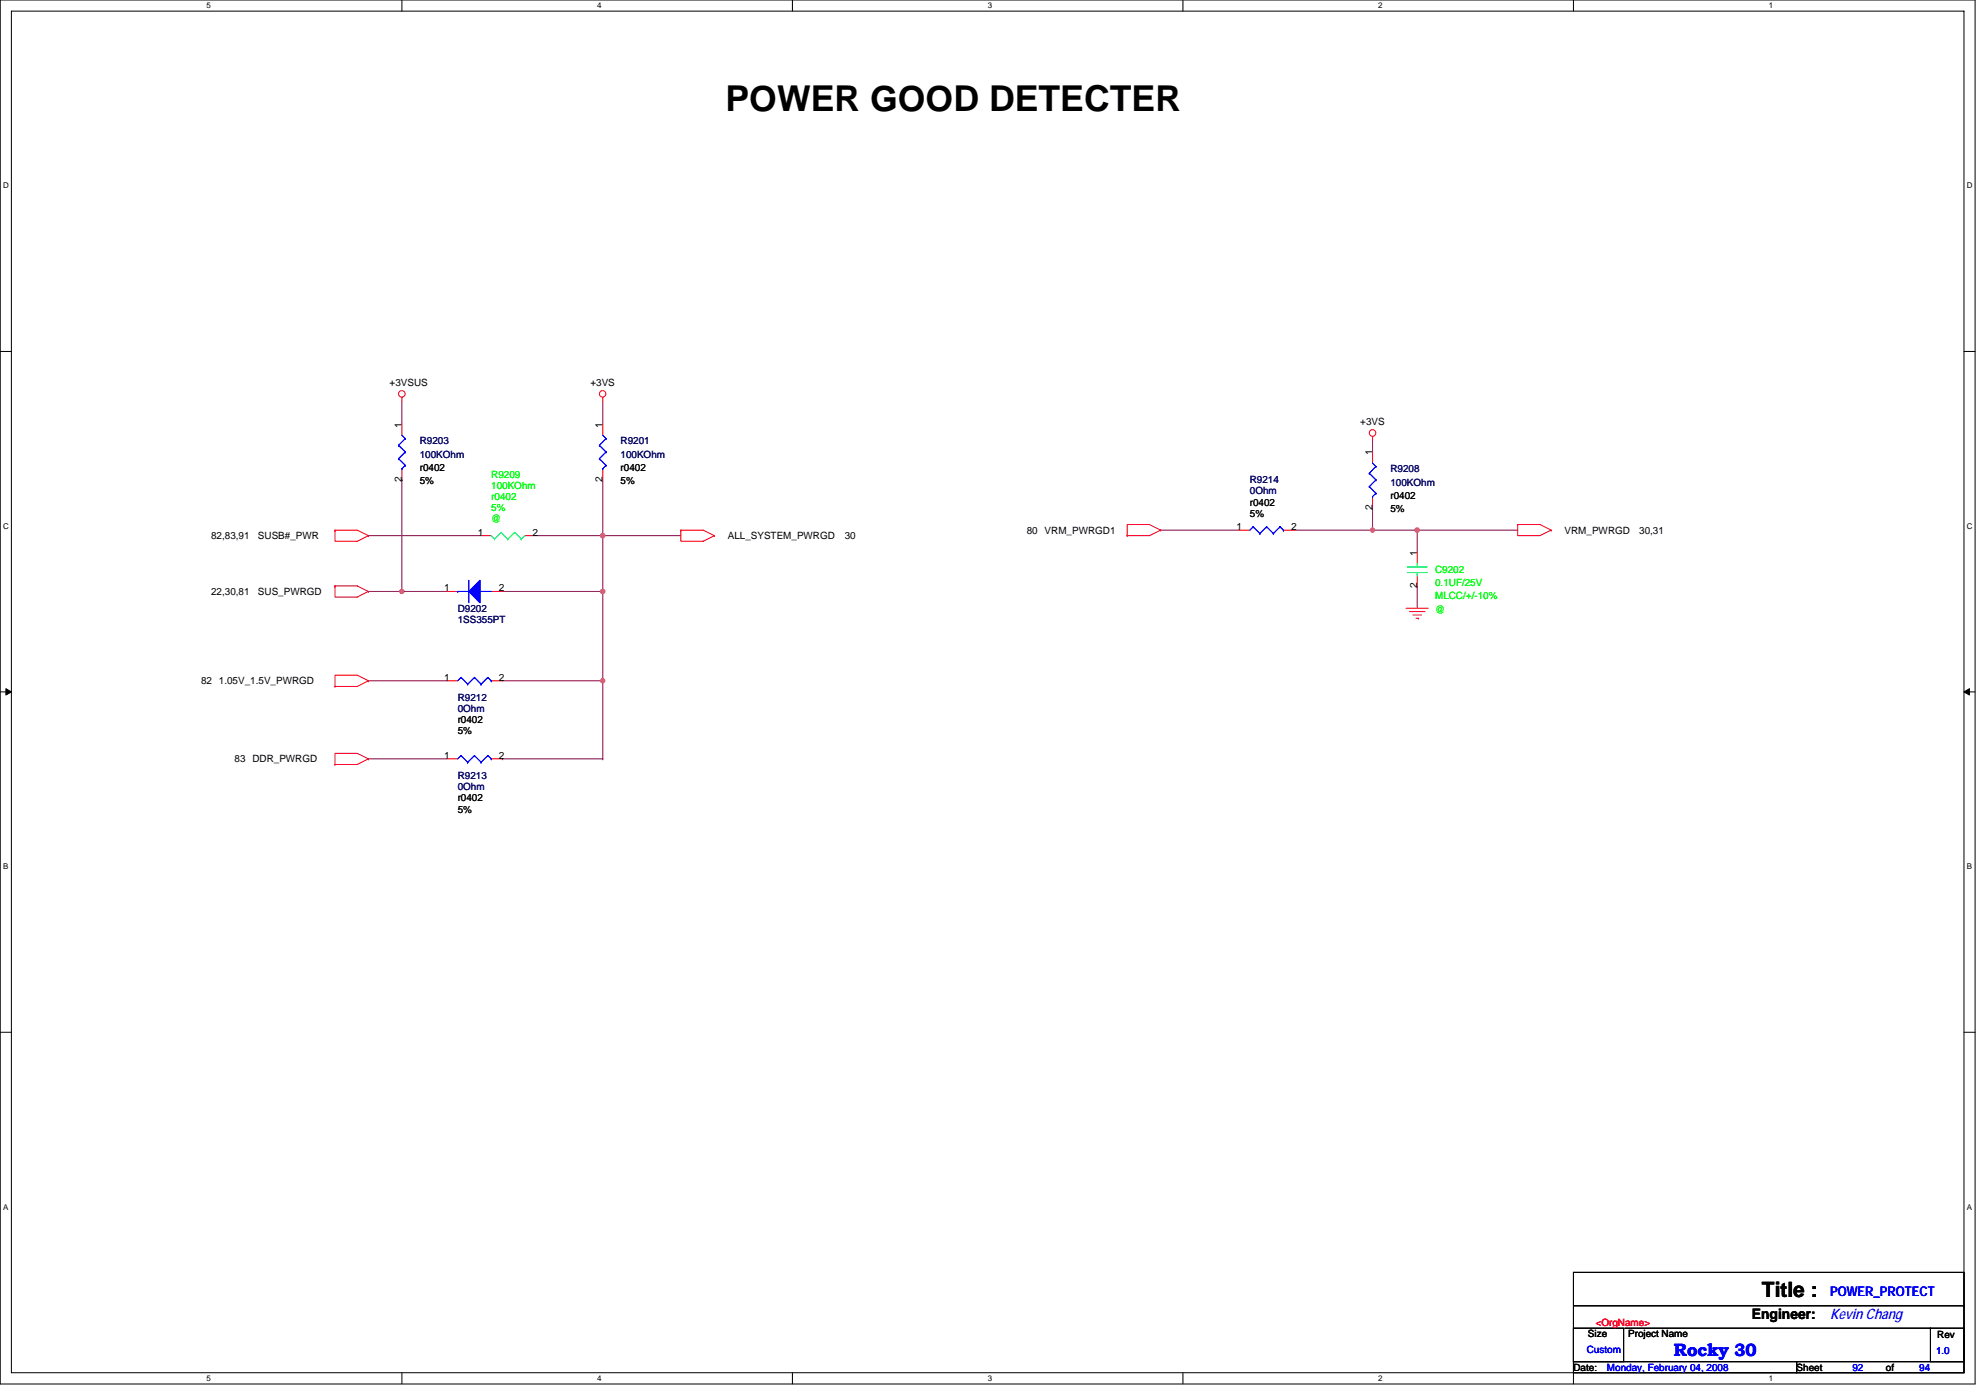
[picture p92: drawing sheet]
<svg xmlns="http://www.w3.org/2000/svg" width="297mm" height="210mm" viewBox="0 0 297 210" stroke-linecap="round" stroke-linejoin="round" font-family="sans-serif">
<defs><g id="words">
<text font-size="5.4" x="109" y="16.7">POWER GOOD DETECTER</text>
<text font-size="3.2" x="264.7" y="194.9">Title :</text>
<text font-size="2.7" fill="#00f" x="251.5" y="203.7">Rocky 30</text>
<text font-size="2.2" x="263.2" y="198.1">Engineer:</text>
<text font-size="2.2" fill="#00f" x="275" y="198.1">Kevin Chang</text>
<text font-size="2" fill="#00f" x="275" y="194.6">POWER_PROTECT</text>
<g font-size="1.5">
<text x="58.5" y="58">+3VSUS</text>
<text x="88.7" y="58">+3VS</text>
<text x="60.4" y="64.2" transform="rotate(-90 60.4 64.2)">1</text>
<text x="90.5" y="64.2" transform="rotate(-90 90.5 64.2)">1</text>
<text x="204.4" y="63.9">+3VS</text>
<text x="63.1" y="70.8">r0402</text>
<text x="93.2" y="70.8">r0402</text>
<text x="206.2" y="68.4" transform="rotate(-90 206.2 68.4)">1</text>
<text x="60.4" y="72.4" transform="rotate(-90 60.4 72.4)">2</text>
<text x="63.1" y="72.8">5%</text>
<text x="90.5" y="72.4" transform="rotate(-90 90.5 72.4)">2</text>
<text x="93.2" y="72.8">5%</text>
<text x="187.8" y="75.9">r0402</text>
<text x="187.8" y="77.6">5%</text>
<text x="206.2" y="76.6" transform="rotate(-90 206.2 76.6)">2</text>
<text x="208.9" y="75">r0402</text>
<text x="208.9" y="77">5%</text>
<text x="31.7" y="81">82,83,91</text>
<text x="38.8" y="81">SUSB#_PWR</text>
<text x="71.8" y="80.4">1</text>
<text x="80" y="80.4">2</text>
<text x="109.3" y="81">ALL_SYSTEM_PWRGD</text>
<text x="126.9" y="81">30</text>
<text x="154.3" y="80.1">80 VRM_PWRGD1</text>
<text x="185.8" y="79.6">1</text>
<text x="194" y="79.6">2</text>
<text x="212.9" y="83.5" transform="rotate(-90 212.9 83.5)">1</text>
<text x="235.1" y="80.1">VRM_PWRGD</text>
<text x="246.3" y="80.1">30,31</text>
<text x="31.7" y="89.4">22,30,81</text>
<text x="38.8" y="89.4">SUS_PWRGD</text>
<text x="66.8" y="88.8">1</text>
<text x="75" y="88.8">2</text>
<text x="212.9" y="88.3" transform="rotate(-90 212.9 88.3)">2</text>
<text x="30.2" y="102.8">82</text>
<text x="32.9" y="102.8">1.05V_1.5V_PWRGD</text>
<text x="66.8" y="102.2">1</text>
<text x="75" y="102.2">2</text>
<text x="66.8" y="114">1</text>
<text x="68.8" y="108.6">r0402</text>
<text x="68.8" y="110.3">5%</text>
<text x="75" y="114">2</text>
<text x="35.2" y="114.5">83 DDR_PWRGD</text>
<text x="68.8" y="120.4">r0402</text>
<text x="68.8" y="122">5%</text>
<text x="238.6" y="200.9">Size</text>
<text x="244.6" y="200.9">Project Name</text>
<text x="291.1" y="201">Rev</text>
<text x="236.4" y="205.9">Date:</text>
<text x="269.9" y="205.9">Sheet</text>
<text x="283.4" y="205.9">of</text>
</g>
<g font-size="1.5" fill="#000080">
<text x="63.1" y="66.7">R9203</text>
<text x="63.1" y="68.7">100KOhm</text>
<text x="93.2" y="66.7">R9201</text>
<text x="93.2" y="68.7">100KOhm</text>
<text x="208.9" y="70.9">R9208</text>
<text x="187.8" y="72.6">R9214</text>
<text x="187.8" y="74.3">0Ohm</text>
<text x="208.9" y="72.9">100KOhm</text>
<text x="68.8" y="91.9">D9202</text>
<text x="68.8" y="93.6">1SS355PT</text>
<text x="68.8" y="105.3">R9212</text>
<text x="68.8" y="107">0Ohm</text>
<text x="68.8" y="117">R9213</text>
<text x="68.8" y="118.7">0Ohm</text>
</g>
<g font-size="1.5" fill="#0f0">
<text x="73.8" y="71.8">R9209</text>
<text x="73.8" y="73.4">100KOhm</text>
<text x="73.8" y="75.1">r0402</text>
<text x="73.8" y="76.8">5%</text>
<text x="73.8" y="78.5">@</text>
<text x="215.6" y="86">C9202</text>
<text x="215.6" y="88">0.1UF/25V</text>
<text x="215.6" y="90">MLCC/+/-10%</text>
<text x="215.6" y="92.1">@</text>
</g>
<g font-size="1.5" fill="#00f">
<text x="238.4" y="203.2">Custom</text>
<text x="290.9" y="203.3">1.0</text>
<text x="241.4" y="205.9">Monday, February 04, 2008</text>
<text x="278.3" y="205.9">92</text>
<text x="288.4" y="205.9">94</text>
</g>
<text font-size="1.5" fill="#f00" x="239.8" y="199.2">&lt;OrgName&gt;</text>
<g font-size="1.2">
<text x="31" y="1.3">5</text>
<text x="89.7" y="1.3">4</text>
<text x="148.4" y="1.3">3</text>
<text x="207.1" y="1.3">2</text>
<text x="265.7" y="1.3">1</text>
<text x=".5" y="28.3">D</text>
<text x="295.5" y="28.3">D</text>
<text x=".5" y="79.4">C</text>
<text x="295.5" y="79.4">C</text>
<text x=".5" y="130.6">B</text>
<text x="295.5" y="130.6">B</text>
<text x=".5" y="181.7">A</text>
<text x="295.5" y="181.7">A</text>
<text x="31" y="207.5">5</text>
<text x="89.7" y="207.5">4</text>
<text x="148.4" y="207.5">3</text>
<text x="207.1" y="207.5">2</text>
<text x="265.7" y="207.5">1</text>
</g>
</g></defs>
<path d="M0 0h296.8v207.9h-296.8zM1.7 1.7h293.4v204.5h-293.4z" fill="none" stroke="#000" stroke-width=".15"/>
<g fill="#fff">
<path d="M31 .2h.7v1.3h-.7z"/>
<path d="M31 206.4h.7v1.3h-.7z"/>
</g>
<path d="M60.4 0v1.7M60.4 206.2v1.7" fill="none" stroke="#000" stroke-width=".15"/>
<g fill="#fff">
<path d="M89.7 .2h.7v1.3h-.7z"/>
<path d="M89.7 206.4h.7v1.3h-.7z"/>
</g>
<path d="M119.1 0v1.7M119.1 206.2v1.7" fill="none" stroke="#000" stroke-width=".15"/>
<g fill="#fff">
<path d="M148.4 .2h.7v1.3h-.7z"/>
<path d="M148.4 206.4h.7v1.3h-.7z"/>
</g>
<path d="M177.7 0v1.7M177.7 206.2v1.7" fill="none" stroke="#000" stroke-width=".15"/>
<g fill="#fff">
<path d="M207.1 .2h.6v1.3h-.6z"/>
<path d="M207.1 206.4h.6v1.3h-.6z"/>
</g>
<path d="M236.4 0v1.7M236.4 206.2v1.7" fill="none" stroke="#000" stroke-width=".15"/>
<g fill="#fff">
<path d="M265.7 .2h.7v1.3h-.7z"/>
<path d="M265.7 206.4h.7v1.3h-.7z"/>
<path d="M.5 27.2h.8v1.4h-.8z"/>
<path d="M295.5 27.2h.9v1.4h-.9z"/>
<path d="M.5 78.3h.8v1.4h-.8z"/>
<path d="M295.5 78.3h.9v1.4h-.9z"/>
</g>
<path d="M0 52.8h1.7M295.1 52.8h1.7" fill="none" stroke="#000" stroke-width=".15"/>
<g fill="#fff">
<path d="M.5 129.5h.7v1.3h-.7z"/>
<path d="M295.5 129.5h.8v1.3h-.8z"/>
</g>
<path d="M0 103.9h1.7M295.1 103.9h1.7" fill="none" stroke="#000" stroke-width=".15"/>
<path d="M.9 103.4l.8 .5-.8 .5zM295.1 103.9l.8-.5v1z" fill="#000" stroke="#000" stroke-width=".15"/>
<g fill="#fff">
<path d="M.5 180.6h.7v1.3h-.7z"/>
<path d="M295.5 180.6h.8v1.3h-.8z"/>
</g>
<path d="M0 155h1.7M295.1 155h1.7M236.4 199.5h7.5v5h-7.5zM236.4 196.1h58.7M236.4 191.1h58.7v13.4h-58.7zM244.1 199.5h45.9M290 199.5h5.1v5h-5.1zM290 199.5h.1M295.1 196.1h.1M236.4 204.5h33.5v1.7h-33.5zM269.9 204.5h25.2v1.7h-25.2z" fill="none" stroke="#000" stroke-width=".15"/>
<g fill="none" stroke="#800040" stroke-width=".15">
<path d="M60.4 60.3v3.4M60.4 72.1h.1M60.4 72.1v16.7M90.6 60.3v3.4M90.6 72.1v8.4M174.4 79.6h11.7M194.5 79.6h11.7M206.2 76.3v3.3M206.2 79.6h.1M206.2 66.2v1.7M206.2 79.6h21.8M212.9 79.6h.1"/>
<path d="M212.9 79.6v3.4M55.3 88.8h5.1M55.3 80.5h16.8M60.4 88.8h6.7M75.5 88.8h15.1M80.5 80.5h10.1M90.6 80.5h.1M90.6 88.8h.1M90.6 80.5h11.7M90.6 80.5v33.5M212.9 88v3.4M55.3 102.3h11.8"/>
<path d="M55.3 114h11.8M75.5 102.3h15.1M75.5 114h.1M75.5 114h15.1M90.6 114h.1"/>
</g>
<g fill="#f0f" stroke="#f0f" stroke-width=".15">
<circle cx="90.5" cy="80.5" r=".32"/>
<circle cx="90.5" cy="88.8" r=".32"/>
<circle cx="212.9" cy="79.6" r=".33"/>
<circle cx="206.2" cy="79.6" r=".32"/>
<circle cx="60.4" cy="88.8" r=".33"/>
<circle cx="90.5" cy="102.2" r=".32"/>
</g>
<g fill="none" stroke="#f00" stroke-width=".15">
<path d="M60.4 59.7v.6M90.6 59.7v.6M50.3 79.6h3.4l1.6 .9M50.3 79.6v1.7h3.4l1.6-.8M50.3 79.6h.1M60.4 63.7v1.7M60.4 70.4v1.7M90.6 63.7v1.7M90.6 70.4v1.7M102.3 79.6h3.3l1.7 .9M102.3 79.6v1.7h3.3l1.7-.8M102.3 79.6h.1"/>
<path d="M174.4 79.6l-1.7 .9h-3.3M174.4 79.6h.1M174.4 79.6l-1.7-.8h-3.3v1.7M186.1 79.6h1.7M192.8 79.6h1.7M206.2 65.6v.6M206.2 67.9v1.7M206.2 74.6v1.7M228 78.8h3.4l1.7 .8M228 78.8v1.7h3.4l1.7-.9M228 78.8h.1M233.1 79.6h.1"/>
<path d="M50.3 88h3.4l1.6 .8M50.3 88v1.7h3.4l1.6-.9M50.3 88h.1M55.3 88.8h.1M55.3 80.5h.1M67.1 88.8h1.7M72.1 80.5h1.7M73.8 88.8h1.7M78.8 80.5h1.7M107.3 80.5h.1M169.4 80.5h.1M211.3 91.4h3.3"/>
<path d="M211.8 91.9h2.3M212.3 92.4h1.3M212.8 92.9h.3M212.9 83v1.6M212.9 86.3v1.7M213.1 92.9h.1M50.3 103.1h.1M50.3 114.8h.1M55.3 102.3l-1.6 .8h-3.4M55.3 102.3h.1M55.3 102.3l-1.6-.9h-3.4v1.7M55.3 114l-1.6 .8h-3.4"/>
<path d="M55.3 114h.1M55.3 114l-1.6-.8h-3.4v1.6M67.1 102.3h1.7M67.1 114h1.7M73.8 102.3h1.7M73.8 114h1.7"/>
<circle cx="60.4" cy="59.2" r=".49"/>
<circle cx="90.5" cy="59.2" r=".49"/>
<circle cx="206.2" cy="65" r=".49"/>
</g>
<g fill="none" stroke="#00f" stroke-width=".15">
<path d="M59.9 68.9h.1M59.9 66.9h.1M59.9 68.9l1 1M59.9 66.9l1 1M60.4 70.4h.1M60.4 65.4l.5 .5M60.9 69.9h.1M60.9 65.9h.1M60.9 67.9h.1M60.9 69.9l-.5 .5M60.9 67.9l-1 1M60.9 65.9l-1 1"/>
<path d="M90.1 68.9h.1M90.1 66.9h.1M90.1 68.9l1 1M90.1 66.9l1 1M90.6 70.4h.1M90.6 65.4l.5 .5M91.1 69.9h.1M91.1 65.9h.1M91.1 67.9h.1M91.1 69.9l-.5 .5M91.1 67.9l-1 1M91.1 65.9l-1 1"/>
<path d="M188.3 79.1h.1M188.3 79.1l1 1M188.3 79.1l-.5 .5M190.3 79.1h.1M190.3 79.1l1 1M190.3 79.1l-1 1M192.3 79.1h.1M192.3 79.1l.5 .5M192.3 79.1l-1 1M192.8 79.6h.1M205.7 73.1h.1M205.7 71.1h.1"/>
<path d="M205.7 73.1l1 1M205.7 71.1l1 1M206.2 74.6h.1M206.2 69.6l.5 .5M206.7 74.1h.1M206.7 70.1h.1M206.7 72.1h.1M206.7 74.1l-.5 .5M206.7 72.1l-1 1M206.7 70.1l-1 1M68.8 88.8h.1M68.8 88.8h1.6"/>
<path d="M70.4 87.2v3.3M72.1 88.8h1.7M189.3 80.1h.1M191.3 80.1h.1M69.3 101.7h.1M69.3 113.5h.1M69.3 101.7l1 1.1M69.3 101.7l-.5 .6M69.3 113.5l1 1M69.3 113.5l-.5 .5M70.3 102.8h.1M70.3 114.5h.1"/>
<path d="M71.3 101.7h.1M71.3 113.5h.1M71.3 101.7l1 1.1M71.3 101.7l-1 1.1M71.3 113.5l1 1M71.3 113.5l-1 1M72.3 102.8h.1M72.3 114.5h.1M73.3 101.7h.1M73.3 113.5h.1M73.3 101.7l.5 .6M73.3 101.7l-1 1.1"/>
<path d="M73.3 113.5l.5 .5M73.3 113.5l-1 1M73.8 102.3h.1M73.8 114h.1"/>
</g>
<g fill="none" stroke="#00ff80" stroke-width=".15">
<path d="M75.3 80h.1M75.3 80l-1 1M75.3 80l1 1M77.3 80h.1M77.3 80l-1 1M77.3 80l1 1M73.8 80.5l.5 .5M74.3 81h.1M76.3 81h.1M78.3 81h.1M78.8 80.5h.1M78.8 80.5l-.5 .5"/>
<path d="M211.4 85.2h3M211.4 86h3M212.9 84.6v.6M212.9 86.3h.1M212.9 86v.3"/>
</g>
<g fill="#00f" stroke="#00f" stroke-width=".15">
<path d="M72.1 87.2v3.3l-1.7-1.7z" fill-rule="evenodd"/>
<path d="M72.1 87.2v3.3l-1.7-1.7z" fill-rule="evenodd"/>
</g>
<use href="#words"/>
</svg>
